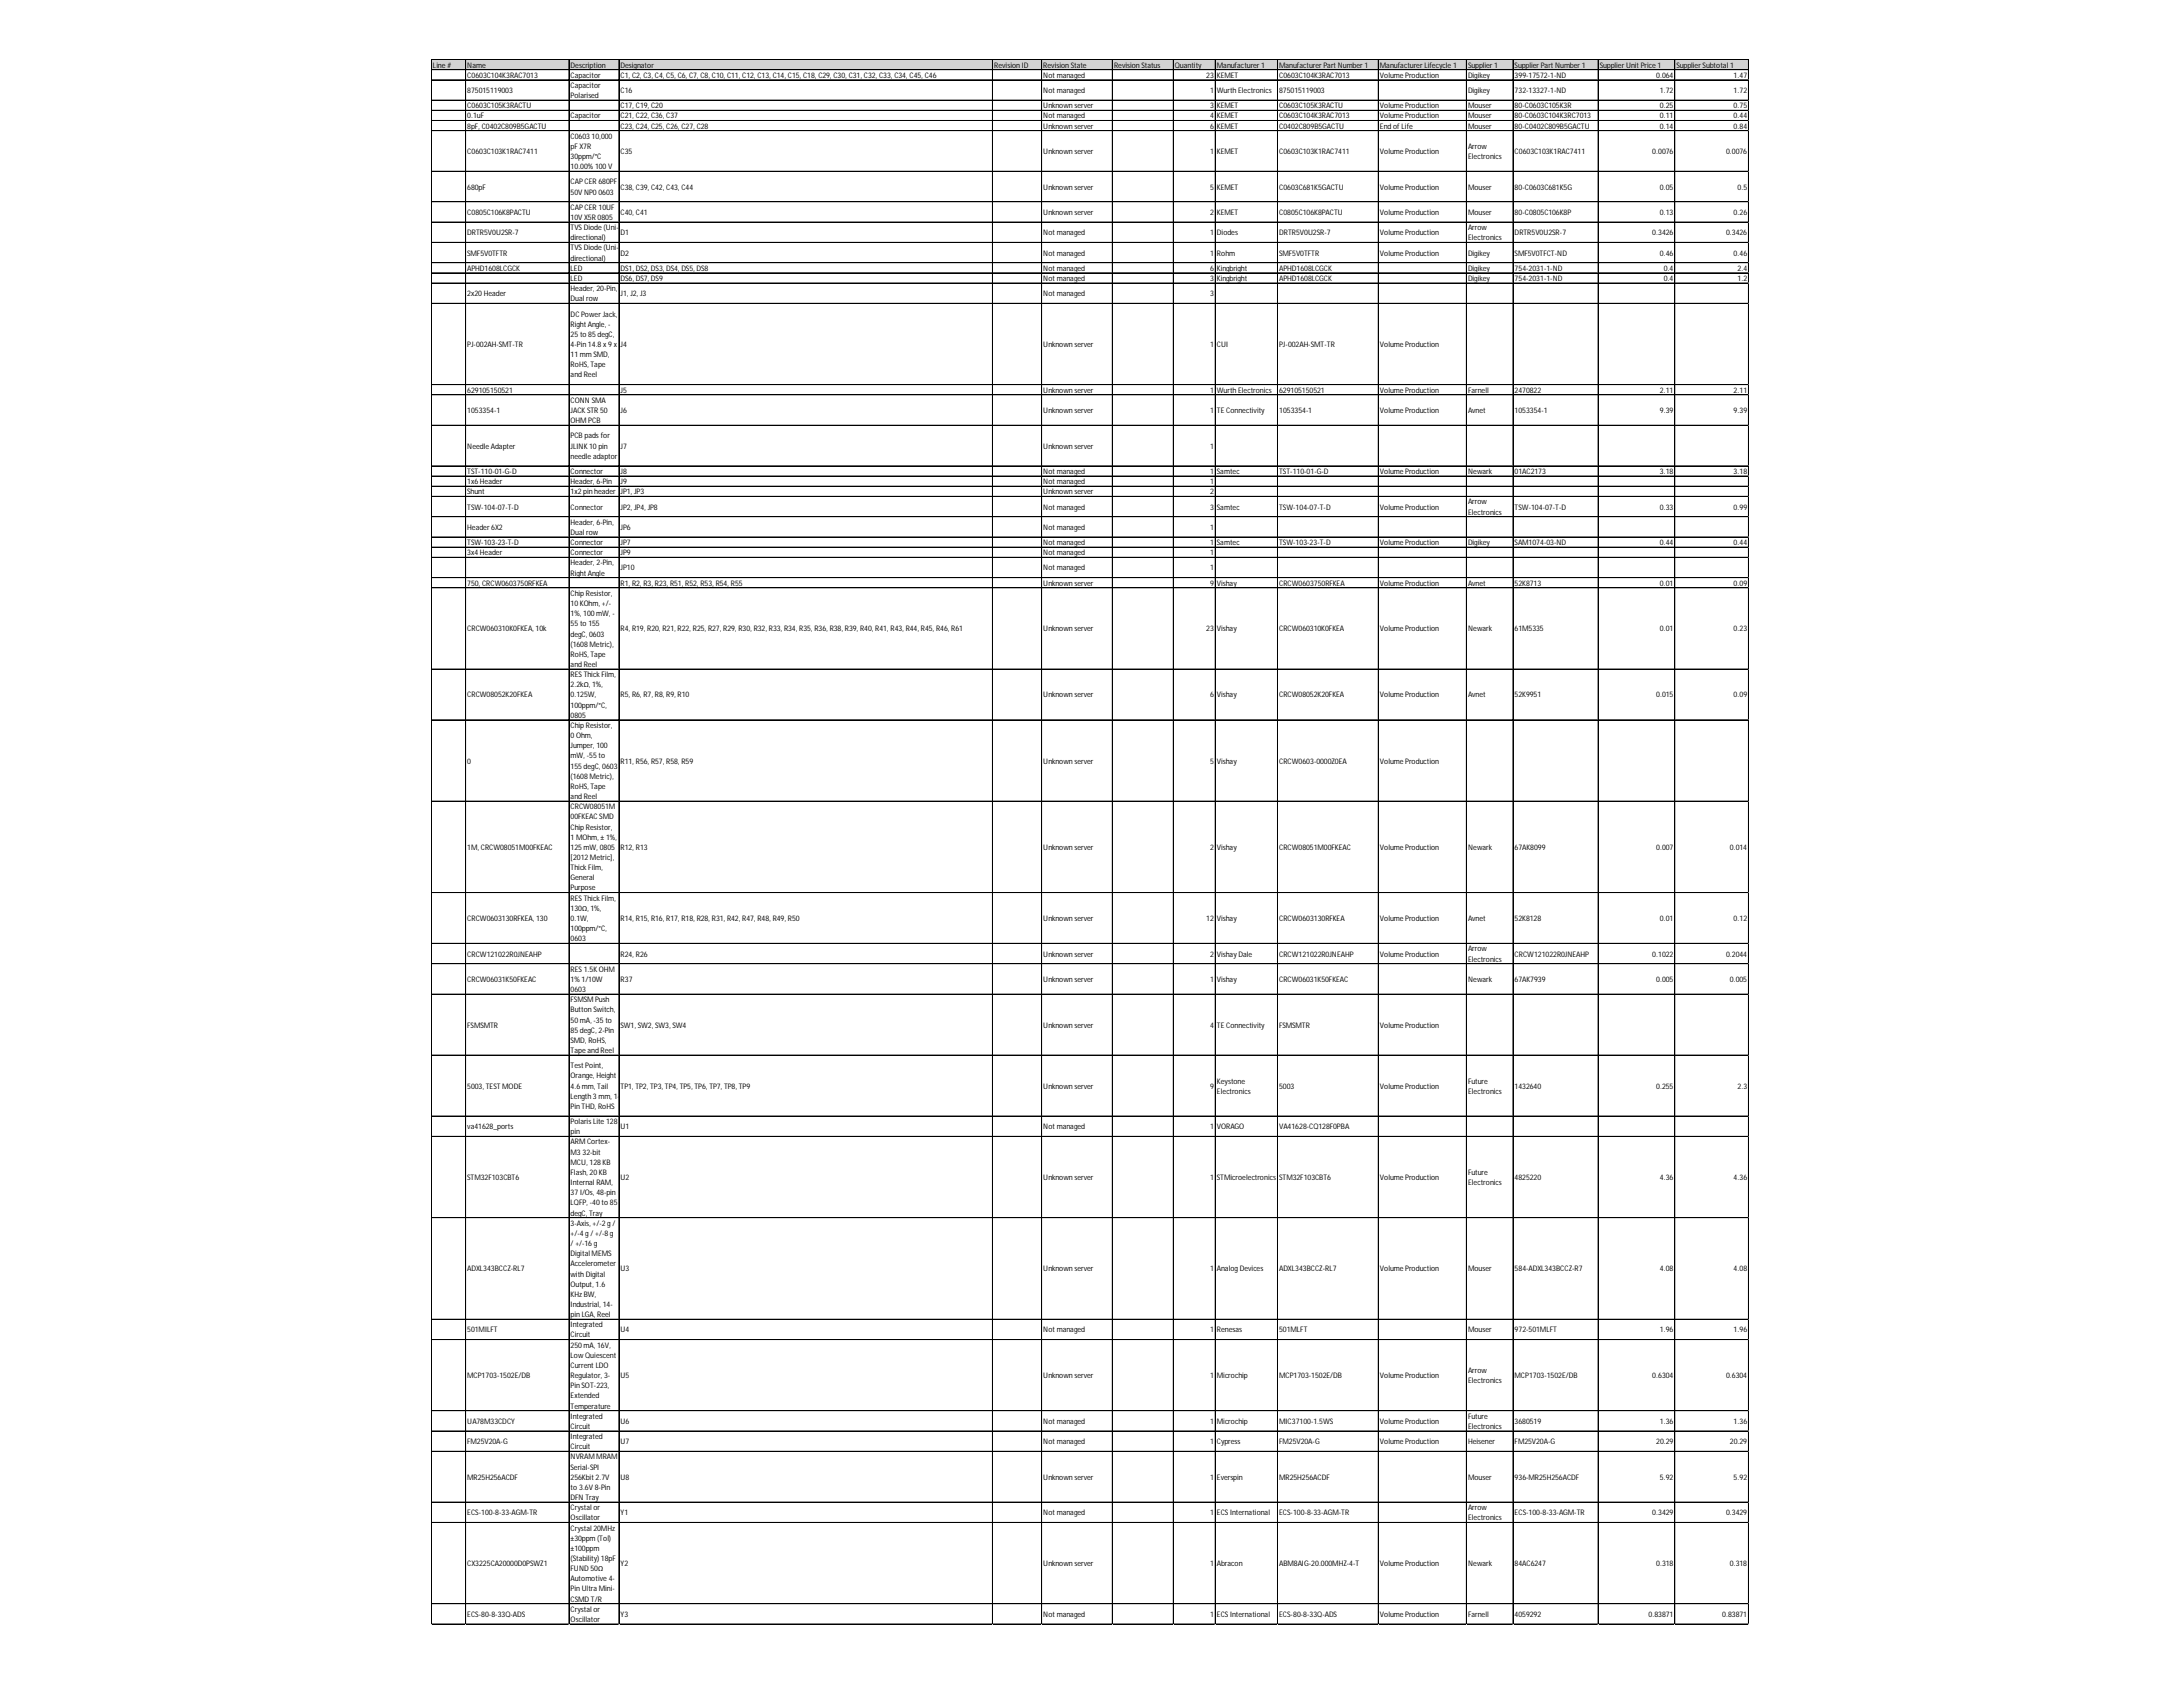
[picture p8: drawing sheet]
<svg xmlns="http://www.w3.org/2000/svg" width="279mm" height="216mm" viewBox="0 0 279 216" stroke-linecap="round" stroke-linejoin="round" font-family="sans-serif">
<defs><g id="words">
<g font-size="1">
<text x="55.4" y="8.7">Line #</text>
<text x="59.8" y="8.7">Name</text>
<text x="59.8" y="10">C0603C104K3RAC7013</text>
<text x="59.8" y="11.9">875015119003</text>
<text x="73" y="8.7">Description</text>
<text x="73" y="10">Capacitor</text>
<text x="73" y="11.3">Capacitor</text>
<text x="79.4" y="8.7">Designator</text>
<text x="79.4" y="10">C1, C2, C3, C4, C5, C6, C7, C8, C10, C11, C12, C13, C14, C15, C18, C29, C30, C31, C32, C33, C34, C45, C46</text>
<text x="79.4" y="11.9">C16</text>
<text x="127.2" y="8.7">Revision ID</text>
<text x="133.5" y="8.7">Revision State</text>
<text x="133.5" y="10">Not managed</text>
<text x="133.5" y="11.9">Not managed</text>
<text x="142.6" y="8.7">Revision Status</text>
<text x="150.4" y="8.7">Quantity</text>
<text x="154.4" y="10">23</text>
<text x="154.9" y="11.9">1</text>
<text x="155.8" y="8.7">Manufacturer1</text>
<text x="155.8" y="10">KEMET</text>
<text x="155.8" y="11.9">Wurth Electronics</text>
<text x="163.7" y="8.7">ManufacturerPart Number1</text>
<text x="163.7" y="10">C0603C104K3RAC7013</text>
<text x="163.7" y="11.9">875015119003</text>
<text x="176.6" y="8.7">Manufacturer Lifecycle 1</text>
<text x="176.6" y="10">Volume Production</text>
<text x="187.9" y="8.7">Supplier1</text>
<text x="187.9" y="10">Digikey</text>
<text x="187.9" y="11.9">Digikey</text>
<text x="193.9" y="8.7">SupplierPart Number1</text>
<text x="193.9" y="10">399-17572-1-ND</text>
<text x="193.9" y="11.9">732-13327-1-ND</text>
<text x="204.8" y="8.7">Supplier Unit Price 1</text>
<text x="212" y="10">0.064</text>
<text x="212.5" y="11.9">1.72</text>
<text x="214.6" y="8.7">SupplierSubtotal 1</text>
<text x="221.9" y="10">1.47</text>
<text x="221.9" y="11.9">1.72</text>
<text x="59.8" y="13.9">C0603C105K3RACTU</text>
<text x="59.8" y="15.2">0.1uF</text>
<text x="59.8" y="16.5">8pF, C0402C809B5GACTU</text>
<text x="73" y="12.6">Polarised</text>
<text x="73" y="15.2">Capacitor</text>
<text x="73" y="17.8">C0603 10,000</text>
<text x="79.4" y="13.9">C17, C19, C20</text>
<text x="79.4" y="15.2">C21, C22, C36, C37</text>
<text x="79.4" y="16.5">C23, C24, C25, C26, C27, C28</text>
<text x="133.5" y="13.9">Unknown server</text>
<text x="133.5" y="15.2">Not managed</text>
<text x="133.5" y="16.5">Unknown server</text>
<text x="154.9" y="13.9">3</text>
<text x="154.9" y="15.2">4</text>
<text x="154.9" y="16.5">6</text>
<text x="155.8" y="13.9">KEMET</text>
<text x="155.8" y="15.2">KEMET</text>
<text x="155.8" y="16.5">KEMET</text>
<text x="163.7" y="13.9">C0603C105K3RACTU</text>
<text x="163.7" y="15.2">C0603C104K3RAC7013</text>
<text x="163.7" y="16.5">C0402C809B5GACTU</text>
<text x="176.6" y="13.9">Volume Production</text>
<text x="176.6" y="15.2">Volume Production</text>
<text x="176.6" y="16.5">End ofLife</text>
<text x="187.9" y="13.9">Mouser</text>
<text x="187.9" y="15.2">Mouser</text>
<text x="187.9" y="16.5">Mouser</text>
<text x="193.9" y="13.9">80-C0603C105K3R</text>
<text x="193.9" y="15.2">80-C0603C104K3RC7013</text>
<text x="193.9" y="16.5">80-C0402C809B5GACTU</text>
<text x="212.5" y="13.9">0.25</text>
<text x="212.5" y="15.2">0.11</text>
<text x="212.5" y="16.5">0.14</text>
<text x="221.9" y="13.9">0.75</text>
<text x="221.9" y="15.2">0.44</text>
<text x="221.9" y="16.5">0.84</text>
<text x="59.8" y="19.7">C0603C103K1RAC7411</text>
<text x="73" y="19.1">pF X7R</text>
<text x="73" y="20.4">30ppm/°C</text>
<text x="73" y="21.7">10.00% 100 V</text>
<text x="73" y="23.6">CAPCER 680PF</text>
<text x="79.4" y="19.7">C35</text>
<text x="133.5" y="19.7">Unknown server</text>
<text x="154.9" y="19.7">1</text>
<text x="155.8" y="19.7">KEMET</text>
<text x="163.7" y="19.7">C0603C103K1RAC7411</text>
<text x="176.6" y="19.7">Volume Production</text>
<text x="187.9" y="19.1">Arrow</text>
<text x="187.9" y="20.4">Electronics</text>
<text x="193.9" y="19.7">C0603C103K1RAC7411</text>
<text x="211.5" y="19.7">0.0076</text>
<text x="220.9" y="19.7">0.0076</text>
<text x="59.8" y="24.3">680pF</text>
<text x="59.8" y="27.5">C0805C106K8PACTU</text>
<text x="73" y="24.9">50V NP0 0603</text>
<text x="73" y="26.9">CAPCER 10UF</text>
<text x="73" y="28.2">10V X5R0805</text>
<text x="73" y="29.5">TVSDiode (Uni-</text>
<text x="79.4" y="24.3">C38, C39, C42, C43, C44</text>
<text x="79.4" y="27.5">C40, C41</text>
<text x="133.5" y="24.3">Unknown server</text>
<text x="133.5" y="27.5">Unknown server</text>
<text x="154.9" y="24.3">5</text>
<text x="154.9" y="27.5">2</text>
<text x="155.8" y="24.3">KEMET</text>
<text x="155.8" y="27.5">KEMET</text>
<text x="163.7" y="24.3">C0603C681K5GACTU</text>
<text x="163.7" y="27.5">C0805C106K8PACTU</text>
<text x="176.6" y="24.3">Volume Production</text>
<text x="176.6" y="27.5">Volume Production</text>
<text x="187.9" y="24.3">Mouser</text>
<text x="187.9" y="27.5">Mouser</text>
<text x="187.9" y="29.5">Arrow</text>
<text x="193.9" y="24.3">80-C0603C681K5G</text>
<text x="193.9" y="27.5">80-C0805C106K8P</text>
<text x="212.5" y="24.3">0.05</text>
<text x="212.5" y="27.5">0.13</text>
<text x="221.9" y="27.5">0.26</text>
<text x="222.4" y="24.3">0.5</text>
<text x="59.8" y="30.1">DRTR5V0U2SR-7</text>
<text x="59.8" y="32.7">SMF5V0TFTR</text>
<text x="59.8" y="34.7">APHD1608LCGCK</text>
<text x="73" y="30.8">directional)</text>
<text x="73" y="32.1">TVSDiode (Uni-</text>
<text x="73" y="33.4">directional)</text>
<text x="73" y="34.7">LED</text>
<text x="73" y="36">LED</text>
<text x="79.4" y="30.1">D1</text>
<text x="79.4" y="32.7">D2</text>
<text x="79.4" y="34.7">DS1, DS2, DS3, DS4, DS5, DS8</text>
<text x="79.4" y="36">DS6, DS7, DS9</text>
<text x="133.5" y="30.1">Not managed</text>
<text x="133.5" y="32.7">Not managed</text>
<text x="133.5" y="34.7">Not managed</text>
<text x="133.5" y="36">Not managed</text>
<text x="154.9" y="30.1">1</text>
<text x="154.9" y="32.7">1</text>
<text x="154.9" y="34.7">6</text>
<text x="154.9" y="36">3</text>
<text x="155.8" y="30.1">Diodes</text>
<text x="155.8" y="32.7">Rohm</text>
<text x="155.8" y="34.7">Kingbright</text>
<text x="155.8" y="36">Kingbright</text>
<text x="163.7" y="30.1">DRTR5V0U2SR-7</text>
<text x="163.7" y="32.7">SMF5V0TFTR</text>
<text x="163.7" y="34.7">APHD1608LCGCK</text>
<text x="163.7" y="36">APHD1608LCGCK</text>
<text x="176.6" y="30.1">Volume Production</text>
<text x="176.6" y="32.7">Volume Production</text>
<text x="187.9" y="30.8">Electronics</text>
<text x="187.9" y="32.7">Digikey</text>
<text x="187.9" y="34.7">Digikey</text>
<text x="187.9" y="36">Digikey</text>
<text x="193.9" y="30.1">DRTR5V0U2SR-7</text>
<text x="193.9" y="32.7">SMF5V0TFCT-ND</text>
<text x="193.9" y="34.7">754-2031-1-ND</text>
<text x="193.9" y="36">754-2031-1-ND</text>
<text x="211.5" y="30.1">0.3426</text>
<text x="212.5" y="32.7">0.46</text>
<text x="212.9" y="34.7">0.4</text>
<text x="212.9" y="36">0.4</text>
<text x="220.9" y="30.1">0.3426</text>
<text x="221.9" y="32.7">0.46</text>
<text x="222.4" y="34.7">2.4</text>
<text x="222.4" y="36">1.2</text>
<text x="59.8" y="37.9">2x20 Header</text>
<text x="73" y="37.3">Header, 20-Pin,</text>
<text x="73" y="38.6">Dual row</text>
<text x="73" y="40.5">DCPower Jack,</text>
<text x="73" y="41.8">Right Angle, -</text>
<text x="79.4" y="37.9">J1, J2, J3</text>
<text x="133.5" y="37.9">Not managed</text>
<text x="154.9" y="37.9">3</text>
<text x="59.8" y="44.4">PJ-002AH-SMT-TR</text>
<text x="73" y="43.1">25 to 85 degC,</text>
<text x="73" y="44.4">4-Pin 14.8 x9 x</text>
<text x="73" y="45.7">11 mm SMD,</text>
<text x="73" y="47">RoHS, Tape</text>
<text x="79.4" y="44.4">J4</text>
<text x="133.5" y="44.4">Unknown server</text>
<text x="154.9" y="44.4">1</text>
<text x="155.8" y="44.4">CUI</text>
<text x="163.7" y="44.4">PJ-002AH-SMT-TR</text>
<text x="176.6" y="44.4">Volume Production</text>
<text x="59.8" y="50.3">629105150521</text>
<text x="59.8" y="52.9">1053354-1</text>
<text x="73" y="48.3">and Reel</text>
<text x="73" y="51.6">CONN SMA</text>
<text x="73" y="52.9">JACKSTR 50</text>
<text x="79.4" y="50.3">J5</text>
<text x="79.4" y="52.9">J6</text>
<text x="133.5" y="50.3">Unknown server</text>
<text x="133.5" y="52.9">Unknown server</text>
<text x="154.9" y="50.3">1</text>
<text x="154.9" y="52.9">1</text>
<text x="155.8" y="50.3">Wurth Electronics</text>
<text x="155.8" y="52.9">TE Connectivity</text>
<text x="163.7" y="50.3">629105150521</text>
<text x="163.7" y="52.9">1053354-1</text>
<text x="176.6" y="50.3">Volume Production</text>
<text x="176.6" y="52.9">Volume Production</text>
<text x="187.9" y="50.3">Farnell</text>
<text x="187.9" y="52.9">Avnet</text>
<text x="193.9" y="50.3">2470822</text>
<text x="193.9" y="52.9">1053354-1</text>
<text x="212.5" y="50.3">2.11</text>
<text x="212.5" y="52.9">9.39</text>
<text x="221.9" y="50.3">2.11</text>
<text x="221.9" y="52.9">9.39</text>
<text x="59.8" y="57.4">Needle Adapter</text>
<text x="73" y="54.2">OHMPCB</text>
<text x="73" y="56.1">PCB pads for</text>
<text x="73" y="57.4">JLINK10 pin</text>
<text x="73" y="58.7">needle adaptor</text>
<text x="79.4" y="57.4">J7</text>
<text x="133.5" y="57.4">Unknown server</text>
<text x="154.9" y="57.4">1</text>
<text x="59.8" y="60.7">TST-110-01-G-D</text>
<text x="59.8" y="62">1x6 Header</text>
<text x="59.8" y="63.3">Shunt</text>
<text x="59.8" y="65.2">TSW-104-07-T-D</text>
<text x="73" y="60.7">Connector</text>
<text x="73" y="62">Header, 6-Pin</text>
<text x="73" y="63.3">1x2 pin header</text>
<text x="73" y="65.2">Connector</text>
<text x="79.4" y="60.7">J8</text>
<text x="79.4" y="62">J9</text>
<text x="79.4" y="63.3">JP1, JP3</text>
<text x="79.4" y="65.2">JP2, JP4, JP8</text>
<text x="133.5" y="60.7">Not managed</text>
<text x="133.5" y="62">Not managed</text>
<text x="133.5" y="63.3">Unknown server</text>
<text x="133.5" y="65.2">Not managed</text>
<text x="154.9" y="60.7">1</text>
<text x="154.9" y="62">1</text>
<text x="154.9" y="63.3">2</text>
<text x="154.9" y="65.2">3</text>
<text x="155.8" y="60.7">Samtec</text>
<text x="155.8" y="65.2">Samtec</text>
<text x="163.7" y="60.7">TST-110-01-G-D</text>
<text x="163.7" y="65.2">TSW-104-07-T-D</text>
<text x="176.6" y="60.7">Volume Production</text>
<text x="176.6" y="65.2">Volume Production</text>
<text x="187.9" y="60.7">Newark</text>
<text x="187.9" y="64.6">Arrow</text>
<text x="187.9" y="65.9">Electronics</text>
<text x="193.9" y="60.7">01AC2173</text>
<text x="193.9" y="65.2">TSW-104-07-T-D</text>
<text x="212.5" y="60.7">3.18</text>
<text x="212.5" y="65.2">0.33</text>
<text x="221.9" y="60.7">3.18</text>
<text x="221.9" y="65.2">0.99</text>
<text x="59.8" y="67.8">Header6X2</text>
<text x="59.8" y="69.8">TSW-103-23-T-D</text>
<text x="59.8" y="71.1">3x4 Header</text>
<text x="73" y="67.2">Header, 6-Pin,</text>
<text x="73" y="68.5">Dual row</text>
<text x="73" y="69.8">Connector</text>
<text x="73" y="71.1">Connector</text>
<text x="79.4" y="67.8">JP6</text>
<text x="79.4" y="69.8">JP7</text>
<text x="79.4" y="71.1">JP9</text>
<text x="133.5" y="67.8">Not managed</text>
<text x="133.5" y="69.8">Not managed</text>
<text x="133.5" y="71.1">Not managed</text>
<text x="154.9" y="67.8">1</text>
<text x="154.9" y="69.8">1</text>
<text x="154.9" y="71.1">1</text>
<text x="155.8" y="69.8">Samtec</text>
<text x="163.7" y="69.8">TSW-103-23-T-D</text>
<text x="176.6" y="69.8">Volume Production</text>
<text x="187.9" y="69.8">Digikey</text>
<text x="193.9" y="69.8">SAM1074-03-ND</text>
<text x="212.5" y="69.8">0.44</text>
<text x="221.9" y="69.8">0.44</text>
<text x="59.8" y="75">750, CRCW0603750RFKEA</text>
<text x="73" y="72.4">Header, 2-Pin,</text>
<text x="73" y="73.7">Right Angle</text>
<text x="73" y="76.3">Chip Resistor,</text>
<text x="73" y="77.6">10 KOhm, +/-</text>
<text x="79.4" y="73">JP10</text>
<text x="79.4" y="75">R1, R2, R3, R23, R51, R52, R53, R54, R55</text>
<text x="133.5" y="73">Not managed</text>
<text x="133.5" y="75">Unknown server</text>
<text x="154.9" y="73">1</text>
<text x="154.9" y="75">9</text>
<text x="155.8" y="75">Vishay</text>
<text x="163.7" y="75">CRCW0603750RFKEA</text>
<text x="176.6" y="75">Volume Production</text>
<text x="187.9" y="75">Avnet</text>
<text x="193.9" y="75">52K8713</text>
<text x="212.5" y="75">0.01</text>
<text x="221.9" y="75">0.09</text>
<text x="59.8" y="80.8">CRCW060310K0FKEA, 10k</text>
<text x="73" y="78.9">1%, 100 mW, -</text>
<text x="73" y="80.2">55 to 155</text>
<text x="73" y="81.5">degC, 0603</text>
<text x="73" y="82.8">(1608 Metric),</text>
<text x="79.4" y="80.8">R4, R19, R20, R21, R22, R25, R27, R29, R30, R32, R33, R34, R35, R36, R38, R39, R40, R41, R43, R44, R45, R46, R61</text>
<text x="133.5" y="80.8">Unknown server</text>
<text x="154.4" y="80.8">23</text>
<text x="155.8" y="80.8">Vishay</text>
<text x="163.7" y="80.8">CRCW060310K0FKEA</text>
<text x="176.6" y="80.8">Volume Production</text>
<text x="187.9" y="80.8">Newark</text>
<text x="193.9" y="80.8">61M5335</text>
<text x="212.5" y="80.8">0.01</text>
<text x="221.9" y="80.8">0.23</text>
<text x="59.8" y="89.3">CRCW08052K20FKEA</text>
<text x="73" y="84.1">RoHS, Tape</text>
<text x="73" y="85.4">and Reel</text>
<text x="73" y="86.7">RESThickFilm,</text>
<text x="73" y="88">2.2kΩ, 1%,</text>
<text x="73" y="89.3">0.125W,</text>
<text x="79.4" y="89.3">R5, R6, R7, R8, R9, R10</text>
<text x="133.5" y="89.3">Unknown server</text>
<text x="154.9" y="89.3">6</text>
<text x="155.8" y="89.3">Vishay</text>
<text x="163.7" y="89.3">CRCW08052K20FKEA</text>
<text x="176.6" y="89.3">Volume Production</text>
<text x="187.9" y="89.3">Avnet</text>
<text x="193.9" y="89.3">52K9951</text>
<text x="212" y="89.3">0.015</text>
<text x="221.9" y="89.3">0.09</text>
<text x="73" y="90.6">100ppm/°C,</text>
<text x="73" y="91.9">0805</text>
<text x="73" y="93.2">Chip Resistor,</text>
<text x="73" y="94.5">0 Ohm,</text>
<text x="73" y="95.8">Jumper, 100</text>
<text x="59.8" y="97.7">0</text>
<text x="73" y="97.1">mW, -55 to</text>
<text x="73" y="98.4">155 degC, 0603</text>
<text x="73" y="99.7">(1608 Metric),</text>
<text x="73" y="101">RoHS, Tape</text>
<text x="79.4" y="97.7">R11, R56, R57, R58, R59</text>
<text x="133.5" y="97.7">Unknown server</text>
<text x="154.9" y="97.7">5</text>
<text x="155.8" y="97.7">Vishay</text>
<text x="163.7" y="97.7">CRCW0603-0000Z0EA</text>
<text x="176.6" y="97.7">Volume Production</text>
<text x="73" y="102.3">and Reel</text>
<text x="73" y="103.6">CRCW08051M</text>
<text x="73" y="104.9">00FKEACSMD</text>
<text x="73" y="106.2">Chip Resistor,</text>
<text x="73" y="107.5">1 MOhm, ± 1%,</text>
<text x="59.8" y="108.8">1M, CRCW08051M00FKEAC</text>
<text x="73" y="108.8">125 mW, 0805</text>
<text x="73" y="110.1">[2012 Metric],</text>
<text x="73" y="111.4">ThickFilm,</text>
<text x="73" y="112.7">General</text>
<text x="73" y="114">Purpose</text>
<text x="79.4" y="108.8">R12, R13</text>
<text x="133.5" y="108.8">Unknown server</text>
<text x="154.9" y="108.8">2</text>
<text x="155.8" y="108.8">Vishay</text>
<text x="163.7" y="108.8">CRCW08051M00FKEAC</text>
<text x="176.6" y="108.8">Volume Production</text>
<text x="187.9" y="108.8">Newark</text>
<text x="193.9" y="108.8">67AK8099</text>
<text x="212" y="108.8">0.007</text>
<text x="221.4" y="108.8">0.014</text>
<text x="59.8" y="117.9">CRCW0603130RFKEA, 130</text>
<text x="73" y="115.3">RESThickFilm,</text>
<text x="73" y="116.6">130Ω, 1%,</text>
<text x="73" y="117.9">0.1W,</text>
<text x="73" y="119.2">100ppm/°C,</text>
<text x="79.4" y="117.9">R14, R15, R16, R17, R18, R28, R31, R42, R47, R48, R49, R50</text>
<text x="133.5" y="117.9">Unknown server</text>
<text x="154.4" y="117.9">12</text>
<text x="155.8" y="117.9">Vishay</text>
<text x="163.7" y="117.9">CRCW0603130RFKEA</text>
<text x="176.6" y="117.9">Volume Production</text>
<text x="187.9" y="117.9">Avnet</text>
<text x="193.9" y="117.9">52K8128</text>
<text x="212.5" y="117.9">0.01</text>
<text x="221.9" y="117.9">0.12</text>
<text x="59.8" y="122.4">CRCW121022R0JNEAHP</text>
<text x="59.8" y="125.7">CRCW06031K50FKEAC</text>
<text x="73" y="120.5">0603</text>
<text x="73" y="124.4">RES1.5KOHM</text>
<text x="73" y="125.7">1% 1/10W</text>
<text x="79.4" y="122.4">R24, R26</text>
<text x="79.4" y="125.7">R37</text>
<text x="133.5" y="122.4">Unknown server</text>
<text x="133.5" y="125.7">Unknown server</text>
<text x="154.9" y="122.4">2</text>
<text x="154.9" y="125.7">1</text>
<text x="155.8" y="122.4">Vishay Dale</text>
<text x="155.8" y="125.7">Vishay</text>
<text x="163.7" y="122.4">CRCW121022R0JNEAHP</text>
<text x="163.7" y="125.7">CRCW06031K50FKEAC</text>
<text x="176.6" y="122.4">Volume Production</text>
<text x="187.9" y="121.8">Arrow</text>
<text x="187.9" y="123.1">Electronics</text>
<text x="187.9" y="125.7">Newark</text>
<text x="193.9" y="122.4">CRCW121022R0JNEAHP</text>
<text x="193.9" y="125.7">67AK7939</text>
<text x="211.5" y="122.4">0.1022</text>
<text x="212" y="125.7">0.005</text>
<text x="220.9" y="122.4">0.2044</text>
<text x="221.4" y="125.7">0.005</text>
<text x="59.8" y="131.5">FSMSMTR</text>
<text x="73" y="127">0603</text>
<text x="73" y="128.3">FSMSMPush</text>
<text x="73" y="129.6">Button Switch,</text>
<text x="73" y="130.9">50 mA, -35 to</text>
<text x="79.4" y="131.5">SW1, SW2, SW3, SW4</text>
<text x="133.5" y="131.5">Unknown server</text>
<text x="154.9" y="131.5">4</text>
<text x="155.8" y="131.5">TE Connectivity</text>
<text x="163.7" y="131.5">FSMSMTR</text>
<text x="176.6" y="131.5">Volume Production</text>
<text x="73" y="132.2">85 degC, 2-Pin</text>
<text x="73" y="133.5">SMD, RoHS,</text>
<text x="73" y="134.8">Tape and Reel</text>
<text x="73" y="136.7">Test Point,</text>
<text x="59.8" y="139.3">5003, TEST MODE</text>
<text x="73" y="138">Orange, Height</text>
<text x="73" y="139.3">4.6 mm, Tail</text>
<text x="73" y="140.6">Length 3 mm, 1-</text>
<text x="73" y="141.9">Pin THD, RoHS</text>
<text x="73" y="143.9">Polaris Lite 128</text>
<text x="79.4" y="139.3">TP1, TP2, TP3, TP4, TP5, TP6, TP7, TP8, TP9</text>
<text x="133.5" y="139.3">Unknown server</text>
<text x="154.9" y="139.3">9</text>
<text x="155.8" y="138.7">Keystone</text>
<text x="155.8" y="140">Electronics</text>
<text x="163.7" y="139.3">5003</text>
<text x="176.6" y="139.3">Volume Production</text>
<text x="187.9" y="138.7">Future</text>
<text x="187.9" y="140">Electronics</text>
<text x="193.9" y="139.3">1432640</text>
<text x="212" y="139.3">0.255</text>
<text x="222.4" y="139.3">2.3</text>
<text x="59.8" y="144.5">va41628_ports</text>
<text x="73" y="145.2">pin</text>
<text x="73" y="146.5">ARM Cortex-</text>
<text x="73" y="147.8">M3 32-bit</text>
<text x="73" y="149.1">MCU, 128 KB</text>
<text x="79.4" y="144.5">U1</text>
<text x="133.5" y="144.5">Not managed</text>
<text x="154.9" y="144.5">1</text>
<text x="155.8" y="144.5">VORAGO</text>
<text x="163.7" y="144.5">VA41628-CQ128F0PBA</text>
<text x="59.8" y="151">STM32F103CBT6</text>
<text x="73" y="150.4">Flash, 20 KB</text>
<text x="73" y="151.7">Internal RAM,</text>
<text x="73" y="153">37 I/Os, 48-pin</text>
<text x="73" y="154.3">LQFP, -40 to 85</text>
<text x="73" y="155.6">degC, Tray</text>
<text x="79.4" y="151">U2</text>
<text x="133.5" y="151">Unknown server</text>
<text x="154.9" y="151">1</text>
<text x="155.8" y="151">STMicroelectronics</text>
<text x="163.7" y="151">STM32F103CBT6</text>
<text x="176.6" y="151">Volume Production</text>
<text x="187.9" y="150.4">Future</text>
<text x="187.9" y="151.7">Electronics</text>
<text x="193.9" y="151">4825220</text>
<text x="212.5" y="151">4.36</text>
<text x="221.9" y="151">4.36</text>
<text x="73" y="156.9">3-Axis, +/-2 g/</text>
<text x="73" y="158.2">+/-4 g/ +/-8 g</text>
<text x="73" y="159.5">/ +/-16 g</text>
<text x="73" y="160.8">Digital MEMS</text>
<text x="59.8" y="162.7">ADXL343BCCZ-RL7</text>
<text x="73" y="162.1">Accelerometer</text>
<text x="73" y="163.4">with Digital</text>
<text x="73" y="164.7">Output, 1.6</text>
<text x="73" y="166">KHz BW,</text>
<text x="73" y="167.3">Industrial, 14-</text>
<text x="79.4" y="162.7">U3</text>
<text x="133.5" y="162.7">Unknown server</text>
<text x="154.9" y="162.7">1</text>
<text x="155.8" y="162.7">AnalogDevices</text>
<text x="163.7" y="162.7">ADXL343BCCZ-RL7</text>
<text x="176.6" y="162.7">Volume Production</text>
<text x="187.9" y="162.7">Mouser</text>
<text x="193.9" y="162.7">584-ADXL343BCCZ-R7</text>
<text x="212.5" y="162.7">4.08</text>
<text x="221.9" y="162.7">4.08</text>
<text x="59.8" y="170.5">501MILFT</text>
<text x="73" y="168.6">pin LGA, Reel</text>
<text x="73" y="169.9">Integrated</text>
<text x="73" y="171.2">Circuit</text>
<text x="73" y="172.5">250 mA, 16V,</text>
<text x="73" y="173.8">Low Quiescent</text>
<text x="79.4" y="170.5">U4</text>
<text x="133.5" y="170.5">Not managed</text>
<text x="154.9" y="170.5">1</text>
<text x="155.8" y="170.5">Renesas</text>
<text x="163.7" y="170.5">501MLFT</text>
<text x="187.9" y="170.5">Mouser</text>
<text x="193.9" y="170.5">972-501MLFT</text>
<text x="212.5" y="170.5">1.96</text>
<text x="221.9" y="170.5">1.96</text>
<text x="59.8" y="176.4">MCP1703-1502E/DB</text>
<text x="73" y="175.1">Current LDO</text>
<text x="73" y="176.4">Regulator, 3-</text>
<text x="73" y="177.7">Pin SOT-223,</text>
<text x="73" y="179">Extended</text>
<text x="79.4" y="176.4">U5</text>
<text x="133.5" y="176.4">Unknown server</text>
<text x="154.9" y="176.4">1</text>
<text x="155.8" y="176.4">Microchip</text>
<text x="163.7" y="176.4">MCP1703-1502E/DB</text>
<text x="176.6" y="176.4">Volume Production</text>
<text x="187.9" y="175.7">Arrow</text>
<text x="187.9" y="177">Electronics</text>
<text x="193.9" y="176.4">MCP1703-1502E/DB</text>
<text x="211.5" y="176.4">0.6304</text>
<text x="220.9" y="176.4">0.6304</text>
<text x="59.8" y="182.2">UA78M33CDCY</text>
<text x="59.8" y="184.8">FM25V20A-G</text>
<text x="73" y="180.3">Temperature</text>
<text x="73" y="181.6">Integrated</text>
<text x="73" y="182.9">Circuit</text>
<text x="73" y="184.2">Integrated</text>
<text x="73" y="185.5">Circuit</text>
<text x="79.4" y="182.2">U6</text>
<text x="79.4" y="184.8">U7</text>
<text x="133.5" y="182.2">Not managed</text>
<text x="133.5" y="184.8">Not managed</text>
<text x="154.9" y="182.2">1</text>
<text x="154.9" y="184.8">1</text>
<text x="155.8" y="182.2">Microchip</text>
<text x="155.8" y="184.8">Cypress</text>
<text x="163.7" y="182.2">MIC37100-1.5WS</text>
<text x="163.7" y="184.8">FM25V20A-G</text>
<text x="176.6" y="182.2">Volume Production</text>
<text x="176.6" y="184.8">Volume Production</text>
<text x="187.9" y="181.6">Future</text>
<text x="187.9" y="182.9">Electronics</text>
<text x="187.9" y="184.8">Heisener</text>
<text x="193.9" y="182.2">3680519</text>
<text x="193.9" y="184.8">FM25V20A-G</text>
<text x="212" y="184.8">20.29</text>
<text x="212.5" y="182.2">1.36</text>
<text x="221.4" y="184.8">20.29</text>
<text x="221.9" y="182.2">1.36</text>
<text x="59.8" y="189.4">MR25H256ACDF</text>
<text x="73" y="186.8">NVRAMMRAM</text>
<text x="73" y="188.1">Serial-SPI</text>
<text x="73" y="189.4">256Kbit 2.7V</text>
<text x="73" y="190.7">to 3.6V 8-Pin</text>
<text x="73" y="192">DFN Tray</text>
<text x="79.4" y="189.4">U8</text>
<text x="133.5" y="189.4">Unknown server</text>
<text x="154.9" y="189.4">1</text>
<text x="155.8" y="189.4">Everspin</text>
<text x="163.7" y="189.4">MR25H256ACDF</text>
<text x="187.9" y="189.4">Mouser</text>
<text x="193.9" y="189.4">936-MR25H256ACDF</text>
<text x="212.5" y="189.4">5.92</text>
<text x="221.9" y="189.4">5.92</text>
<text x="59.8" y="193.9">ECS-100-8-33-AGM-TR</text>
<text x="73" y="193.3">Crystal or</text>
<text x="73" y="194.6">Oscillator</text>
<text x="73" y="195.9">Crystal 20MHz</text>
<text x="73" y="197.2">±30ppm (Tol)</text>
<text x="79.4" y="193.9">Y1</text>
<text x="133.5" y="193.9">Not managed</text>
<text x="154.9" y="193.9">1</text>
<text x="155.8" y="193.9">ECSInternational</text>
<text x="163.7" y="193.9">ECS-100-8-33-AGM-TR</text>
<text x="187.9" y="193.3">Arrow</text>
<text x="187.9" y="194.6">Electronics</text>
<text x="193.9" y="193.9">ECS-100-8-33-AGM-TR</text>
<text x="211.5" y="193.9">0.3429</text>
<text x="220.9" y="193.9">0.3429</text>
<text x="59.8" y="200.4">CX3225CA20000D0PSWZ1</text>
<text x="73" y="198.5">±100ppm</text>
<text x="73" y="199.8">(Stability) 18pF</text>
<text x="73" y="201.1">FUND 50Ω</text>
<text x="73" y="202.4">Automotive 4-</text>
<text x="73" y="203.7">Pin Ultra Mini-</text>
<text x="79.4" y="200.4">Y2</text>
<text x="133.5" y="200.4">Unknown server</text>
<text x="154.9" y="200.4">1</text>
<text x="155.8" y="200.4">Abracon</text>
<text x="163.7" y="200.4">ABM8AIG-20.000MHZ-4-T</text>
<text x="176.6" y="200.4">Volume Production</text>
<text x="187.9" y="200.4">Newark</text>
<text x="193.9" y="200.4">84AC6247</text>
<text x="212" y="200.4">0.318</text>
<text x="221.4" y="200.4">0.318</text>
<text x="59.8" y="206.9">ECS-80-8-33Q-ADS</text>
<text x="73" y="205">CSMD T/R</text>
<text x="73" y="206.3">Crystal or</text>
<text x="73" y="207.6">Oscillator</text>
<text x="79.4" y="206.9">Y3</text>
<text x="133.5" y="206.9">Not managed</text>
<text x="154.9" y="206.9">1</text>
<text x="155.8" y="206.9">ECSInternational</text>
<text x="163.7" y="206.9">ECS-80-8-33Q-ADS</text>
<text x="176.6" y="206.9">Volume Production</text>
<text x="187.9" y="206.9">Farnell</text>
<text x="193.9" y="206.9">4059292</text>
<text x="211" y="206.9">0.83871</text>
<text x="220.4" y="206.9">0.83871</text>
</g>
</g></defs>
<path d="M55.2 7.6h168.7v1.4h-168.7z" fill="#d3d3d3"/>
<g fill="none" stroke="#000" stroke-width=".13">
<path d="M55.2 7.6v200.3M55.3 7.6h168.5M55.3 8.9h168.5M55.3 10.2h168.5M55.3 12.8h168.5M55.3 14.1h168.5M55.3 15.4h168.5M55.3 16.7h168.5M59.6 7.7v200.2M72.8 7.7v200.2M79.2 7.7v200.2M127 7.7v200.2"/>
<path d="M133.3 7.7v200.2M142.4 7.7v200.2M150.2 7.7v200.2M155.5 7.7v200.2M155.6 7.7v200.2M163.5 7.7v200.2M176.4 7.7v200.2M187.7 7.7v200.2M193.6 7.7v200.2M193.7 7.7v200.2M204.5 7.7v200.2M204.6 7.7v200.2"/>
<path d="M214.4 7.7v200.2M223.8 7.7v200.2M55.3 21.9h168.5M55.3 25.8h168.5M55.3 28.4h168.5M55.3 31h168.5M55.3 33.6h168.5M55.3 34.9h168.5M55.3 36.2h168.5M55.3 38.8h168.5M55.3 49.2h168.5M55.3 50.5h168.5"/>
<path d="M55.3 54.4h168.5M55.3 59.6h168.5M55.3 60.9h168.5M55.3 62.2h168.5M55.3 63.5h168.5M55.3 66.1h168.5M55.3 68.7h168.5M55.3 70h168.5M55.3 71.3h168.5M55.3 73.9h168.5M55.3 75.2h168.5M55.3 75.3h168.5"/>
<path d="M55.3 85.6h168.5M55.3 85.7h168.5M55.3 92.1h168.5M55.3 92.2h168.5M55.3 102.5h168.5M55.3 102.6h168.5M55.3 114.2h168.5M55.3 114.3h168.5M55.3 120.7h168.5M55.3 120.8h168.5M55.3 123.3h168.5M55.3 123.4h168.5"/>
<path d="M55.3 127.2h168.5M55.3 127.3h168.5M55.3 135h168.5M55.3 135.1h168.5M55.3 142.8h168.5M55.3 142.9h168.5M55.3 145.4h168.5M55.3 145.5h168.5M55.3 155.8h168.5M55.3 155.9h168.5M55.3 168.8l168.5 .1M55.3 171.4h168.5"/>
<path d="M55.3 171.5h168.5M55.3 180.5h168.5M55.3 180.6h168.5M55.3 183.1h168.5M55.3 183.2h168.5M55.3 185.7h168.5M55.3 185.8h168.5M55.3 192.2h168.5M55.3 192.3h168.5M55.3 194.8h168.5M55.3 194.9h168.5M55.3 205.2h168.5"/>
<path d="M55.3 205.3h168.5M55.3 207.8l168.5 .1"/>
</g>
<path d="M55.2 207.9h.1" fill="none" stroke="#d4d4d4" stroke-width=".13"/>
<path d="M55.2 207.9h.1z" fill="#d4d4d4"/>
<path d="M59.6 207.9h.1" fill="none" stroke="#d4d4d4" stroke-width=".13"/>
<path d="M72.8 207.9h.1" fill="none" stroke="#d4d4d4" stroke-width=".13"/>
<path d="M72.8 207.9h.1z" fill="#d4d4d4"/>
<path d="M79.2 207.9h.1" fill="none" stroke="#d4d4d4" stroke-width=".13"/>
<path d="M79.2 207.9h.1z" fill="#d4d4d4"/>
<path d="M127 207.9h.1" fill="none" stroke="#d4d4d4" stroke-width=".13"/>
<path d="M127 207.9h.1z" fill="#d4d4d4"/>
<path d="M133.3 207.9h.1" fill="none" stroke="#d4d4d4" stroke-width=".13"/>
<path d="M133.3 207.9h.1z" fill="#d4d4d4"/>
<path d="M142.4 207.9h.1" fill="none" stroke="#d4d4d4" stroke-width=".13"/>
<path d="M150.2 207.9h.1" fill="none" stroke="#d4d4d4" stroke-width=".13"/>
<path d="M155.5 207.9h.1" fill="none" stroke="#d4d4d4" stroke-width=".13"/>
<path d="M155.5 207.9h.1z" fill="#d4d4d4"/>
<path d="M163.5 207.9h.1" fill="none" stroke="#d4d4d4" stroke-width=".13"/>
<path d="M163.5 207.9h.1z" fill="#d4d4d4"/>
<path d="M176.4 207.9h.1" fill="none" stroke="#d4d4d4" stroke-width=".13"/>
<path d="M176.4 207.9h.1z" fill="#d4d4d4"/>
<path d="M187.7 207.9h.1" fill="none" stroke="#d4d4d4" stroke-width=".13"/>
<path d="M193.6 207.9h.1" fill="none" stroke="#d4d4d4" stroke-width=".13"/>
<path d="M193.6 207.9h.1z" fill="#d4d4d4"/>
<path d="M204.5 207.9h.1" fill="none" stroke="#d4d4d4" stroke-width=".13"/>
<path d="M204.5 207.9h.1z" fill="#d4d4d4"/>
<path d="M214.4 207.9h.1" fill="none" stroke="#d4d4d4" stroke-width=".13"/>
<path d="M223.8 207.9h.1" fill="none" stroke="#d4d4d4" stroke-width=".13"/>
<path d="M223.8 10.2h.1" fill="none" stroke="#d4d4d4" stroke-width=".13"/>
<path d="M223.8 10.2l.1 .1z" fill="#d4d4d4"/>
<path d="M223.8 12.8h.1" fill="none" stroke="#d4d4d4" stroke-width=".13"/>
<path d="M223.8 12.8l.1 .1z" fill="#d4d4d4"/>
<path d="M223.8 14.1h.1" fill="none" stroke="#d4d4d4" stroke-width=".13"/>
<path d="M223.8 14.1l.1 .1z" fill="#d4d4d4"/>
<path d="M223.8 15.4h.1" fill="none" stroke="#d4d4d4" stroke-width=".13"/>
<path d="M223.8 15.4l.1 .1z" fill="#d4d4d4"/>
<path d="M223.8 16.7h.1" fill="none" stroke="#d4d4d4" stroke-width=".13"/>
<path d="M223.8 16.7l.1 .1z" fill="#d4d4d4"/>
<path d="M223.8 21.9h.1" fill="none" stroke="#d4d4d4" stroke-width=".13"/>
<path d="M223.8 21.9l.1 .1z" fill="#d4d4d4"/>
<path d="M223.8 25.8h.1" fill="none" stroke="#d4d4d4" stroke-width=".13"/>
<path d="M223.8 25.8l.1 .1z" fill="#d4d4d4"/>
<path d="M223.8 28.4h.1" fill="none" stroke="#d4d4d4" stroke-width=".13"/>
<path d="M223.8 28.4l.1 .1z" fill="#d4d4d4"/>
<path d="M223.8 31h.1" fill="none" stroke="#d4d4d4" stroke-width=".13"/>
<path d="M223.8 31l.1 .1z" fill="#d4d4d4"/>
<path d="M223.8 33.6h.1" fill="none" stroke="#d4d4d4" stroke-width=".13"/>
<path d="M223.8 33.6l.1 .1z" fill="#d4d4d4"/>
<path d="M223.8 34.9h.1" fill="none" stroke="#d4d4d4" stroke-width=".13"/>
<path d="M223.8 34.9l.1 .1z" fill="#d4d4d4"/>
<path d="M223.8 36.2h.1" fill="none" stroke="#d4d4d4" stroke-width=".13"/>
<path d="M223.8 36.2l.1 .1z" fill="#d4d4d4"/>
<path d="M223.8 38.8h.1" fill="none" stroke="#d4d4d4" stroke-width=".13"/>
<path d="M223.8 38.8l.1 .1z" fill="#d4d4d4"/>
<path d="M223.8 49.2h.1" fill="none" stroke="#d4d4d4" stroke-width=".13"/>
<path d="M223.8 49.2l.1 .1z" fill="#d4d4d4"/>
<path d="M223.8 50.5h.1" fill="none" stroke="#d4d4d4" stroke-width=".13"/>
<path d="M223.8 50.5l.1 .1z" fill="#d4d4d4"/>
<path d="M223.8 54.4h.1" fill="none" stroke="#d4d4d4" stroke-width=".13"/>
<path d="M223.8 54.4l.1 .1z" fill="#d4d4d4"/>
<path d="M223.8 59.6h.1" fill="none" stroke="#d4d4d4" stroke-width=".13"/>
<path d="M223.8 59.6l.1 .1z" fill="#d4d4d4"/>
<path d="M223.8 60.9h.1" fill="none" stroke="#d4d4d4" stroke-width=".13"/>
<path d="M223.8 60.9l.1 .1z" fill="#d4d4d4"/>
<path d="M223.8 62.2h.1" fill="none" stroke="#d4d4d4" stroke-width=".13"/>
<path d="M223.8 62.2l.1 .1z" fill="#d4d4d4"/>
<path d="M223.8 63.5h.1" fill="none" stroke="#d4d4d4" stroke-width=".13"/>
<path d="M223.8 63.5l.1 .1z" fill="#d4d4d4"/>
<path d="M223.8 66.1h.1" fill="none" stroke="#d4d4d4" stroke-width=".13"/>
<path d="M223.8 66.1l.1 .1z" fill="#d4d4d4"/>
<path d="M223.8 68.7h.1" fill="none" stroke="#d4d4d4" stroke-width=".13"/>
<path d="M223.8 68.7l.1 .1z" fill="#d4d4d4"/>
<path d="M223.8 70h.1" fill="none" stroke="#d4d4d4" stroke-width=".13"/>
<path d="M223.8 70l.1 .1z" fill="#d4d4d4"/>
<path d="M223.8 71.3h.1" fill="none" stroke="#d4d4d4" stroke-width=".13"/>
<path d="M223.8 71.3l.1 .1z" fill="#d4d4d4"/>
<path d="M223.8 73.9h.1" fill="none" stroke="#d4d4d4" stroke-width=".13"/>
<path d="M223.8 73.9l.1 .1z" fill="#d4d4d4"/>
<path d="M223.8 75.2h.1" fill="none" stroke="#d4d4d4" stroke-width=".13"/>
<path d="M223.8 75.2l.1 .1z" fill="#d4d4d4"/>
<path d="M223.8 85.6h.1" fill="none" stroke="#d4d4d4" stroke-width=".13"/>
<path d="M223.8 85.6l.1 .1z" fill="#d4d4d4"/>
<path d="M223.8 92.1h.1" fill="none" stroke="#d4d4d4" stroke-width=".13"/>
<path d="M223.8 92.1l.1 .1z" fill="#d4d4d4"/>
<path d="M223.8 102.5h.1" fill="none" stroke="#d4d4d4" stroke-width=".13"/>
<path d="M223.8 102.5l.1 .1z" fill="#d4d4d4"/>
<path d="M223.8 114.2h.1" fill="none" stroke="#d4d4d4" stroke-width=".13"/>
<path d="M223.8 114.2l.1 .1z" fill="#d4d4d4"/>
<path d="M223.8 120.7h.1" fill="none" stroke="#d4d4d4" stroke-width=".13"/>
<path d="M223.8 120.7l.1 .1z" fill="#d4d4d4"/>
<path d="M223.8 123.3h.1" fill="none" stroke="#d4d4d4" stroke-width=".13"/>
<path d="M223.8 123.3l.1 .1z" fill="#d4d4d4"/>
<path d="M223.8 127.2h.1" fill="none" stroke="#d4d4d4" stroke-width=".13"/>
<path d="M223.8 127.2l.1 .1z" fill="#d4d4d4"/>
<path d="M223.8 135h.1" fill="none" stroke="#d4d4d4" stroke-width=".13"/>
<path d="M223.8 135l.1 .1z" fill="#d4d4d4"/>
<path d="M223.8 142.8h.1" fill="none" stroke="#d4d4d4" stroke-width=".13"/>
<path d="M223.8 142.8l.1 .1z" fill="#d4d4d4"/>
<path d="M223.8 145.4h.1" fill="none" stroke="#d4d4d4" stroke-width=".13"/>
<path d="M223.8 145.4l.1 .1z" fill="#d4d4d4"/>
<path d="M223.8 155.8h.1" fill="none" stroke="#d4d4d4" stroke-width=".13"/>
<path d="M223.8 155.8l.1 .1z" fill="#d4d4d4"/>
<path d="M223.8 168.8h.1" fill="none" stroke="#d4d4d4" stroke-width=".13"/>
<path d="M223.8 168.8l.1 .1z" fill="#d4d4d4"/>
<path d="M223.8 171.4h.1" fill="none" stroke="#d4d4d4" stroke-width=".13"/>
<path d="M223.8 171.4l.1 .1z" fill="#d4d4d4"/>
<path d="M223.8 180.5h.1" fill="none" stroke="#d4d4d4" stroke-width=".13"/>
<path d="M223.8 180.5l.1 .1z" fill="#d4d4d4"/>
<path d="M223.8 183.1h.1" fill="none" stroke="#d4d4d4" stroke-width=".13"/>
<path d="M223.8 183.1l.1 .1z" fill="#d4d4d4"/>
<path d="M223.8 185.7h.1" fill="none" stroke="#d4d4d4" stroke-width=".13"/>
<path d="M223.8 185.7l.1 .1z" fill="#d4d4d4"/>
<path d="M223.8 192.2h.1" fill="none" stroke="#d4d4d4" stroke-width=".13"/>
<path d="M223.8 192.2l.1 .1z" fill="#d4d4d4"/>
<path d="M223.8 194.8h.1" fill="none" stroke="#d4d4d4" stroke-width=".13"/>
<path d="M223.8 194.8l.1 .1z" fill="#d4d4d4"/>
<path d="M223.8 205.2h.1" fill="none" stroke="#d4d4d4" stroke-width=".13"/>
<path d="M223.8 205.2l.1 .1z" fill="#d4d4d4"/>
<path d="M223.8 207.8h.1" fill="none" stroke="#d4d4d4" stroke-width=".13"/>
<path d="M223.8 207.8l.1 .1z" fill="#d4d4d4"/>
<use href="#words"/>
</svg>
